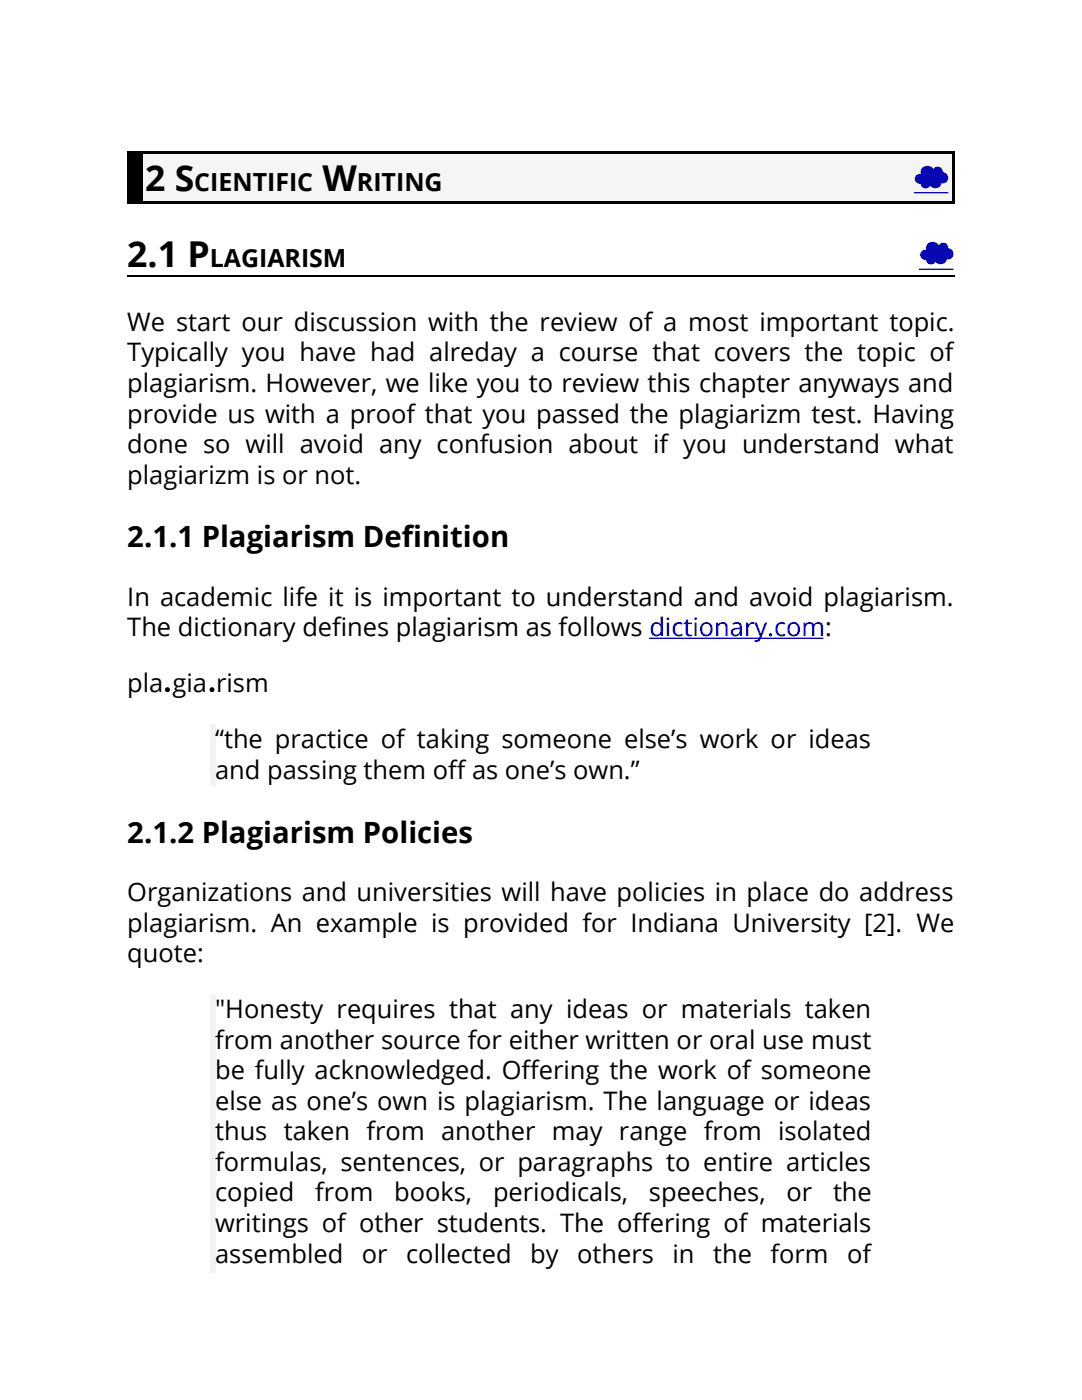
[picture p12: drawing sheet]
<svg xmlns="http://www.w3.org/2000/svg" width="216mm" height="279mm" viewBox="0 0 216 279" stroke-linecap="round" stroke-linejoin="round" font-family="sans-serif">
<defs><g id="words">
<g font-size="7.1">
<text x="29" y="38.1">2 S</text>
<text x="64.3" y="38.1">W</text>
<text x="25.4" y="53.3">2.1 P</text>
</g>
<g font-size="7.1" fill="#00e">
<text x="182.4" y="38.1">☁</text>
<text x="183.4" y="53.3">☁</text>
</g>
<g font-size="5.8">
<text x="25.4" y="109.2">2.1.1 Plagiarism Definition</text>
<text x="25.4" y="168.1">2.1.2 Plagiarism Policies</text>
</g>
<g font-size="5.1">
<text x="25.4" y="66">We start our discussion with the review of a most important topic.</text>
<text x="25.4" y="72.1">Typically you have had alreday a course that covers the topic of</text>
<text x="25.4" y="78.2">plagiarism. However, we like you to review this chapter anyways and</text>
<text x="25.4" y="84.3">provide us with a proof that you passed the plagiarizm test. Having</text>
<text x="25.4" y="90.4">done so will avoid any confusion about if you understand what</text>
<text x="25.4" y="96.5">plagiarizm is or not.</text>
<text x="25.4" y="120.9">In academic life it is important to understand and avoid plagiarism.</text>
<text x="25.4" y="127">The dictionary defines plagiarism as follows dictionary.com:</text>
<text x="25.4" y="138.2">pla gia rism</text>
<text x="42.9" y="149.4">“the practice of taking someone else’s work or ideas</text>
<text x="42.9" y="155.4">and passing them off as one’s own.”</text>
<text x="25.4" y="179.8">Organizations and universities will have policies in place do address</text>
<text x="25.4" y="185.9">plagiarism. An example is provided for Indiana University [2]. We</text>
<text x="25.4" y="192">quote:</text>
<text x="42.9" y="203.2">&quot;Honesty requires that any ideas or materials taken</text>
<text x="42.9" y="209.3">from another source for either written or oral use must</text>
<text x="42.9" y="215.4">be fully acknowledged. Offering the work of someone</text>
<text x="42.9" y="221.5">else as one’s own is plagiarism. The language or ideas</text>
<text x="42.9" y="227.6">thus taken from another may range from isolated</text>
<text x="42.9" y="233.7">formulas, sentences, or paragraphs to entire articles</text>
<text x="42.9" y="239.8">copied</text>
<text x="62.9" y="239.8">from</text>
<text x="78.7" y="239.8">books,</text>
<text x="98.4" y="239.8">periodicals,</text>
<text x="129.5" y="239.8">speeches,</text>
<text x="156.9" y="239.8">or</text>
<text x="166.2" y="239.8">the</text>
<text x="42.9" y="245.9">writings of other students. The offering of materials</text>
<text x="42.9" y="252">assembled</text>
<text x="72.2" y="252">or</text>
<text x="81.1" y="252">collected</text>
<text x="105.8" y="252">by</text>
<text x="115.2" y="252">others</text>
<text x="134.2" y="252">in</text>
<text x="142.3" y="252">the</text>
<text x="153.8" y="252">form</text>
<text x="169" y="252">of</text>
</g>
<g font-size="5">
<text x="38.8" y="38.1">CIENTIFIC</text>
<text x="71.2" y="38.1">RITING</text>
<text x="41.9" y="53.3">LAGIARISM</text>
</g>
</g></defs>
<path d="M25.4 30.2h165.1v10.4h-165.1z" fill="#f5f5f5"/>
<path d="M25.4 30.2h165.1v.5h-165.1zM25.4 30.2h3v10.4h-3zM190 30.2h.5v10.4h-.5zM25.4 40.1h165.1v.5h-165.1z" fill="#000"/>
<path d="M25.4 55h165.1" fill="none" stroke="#000" stroke-width=".25"/>
<g fill="#f2f2f2">
<path d="M41.9 144.5h1v12.2h-1z"/>
<path d="M41.9 198.4h1v55.6h-1z"/>
</g>
<path d="M182.4 38.5h6.8zM183.4 53.7h6.8zM129.5 127.4h34.8z" fill="none" stroke="#00e" stroke-width=".25"/>
<g fill="#000">
<circle cx="33.4" cy="137.6" r=".39"/>
<circle cx="42.3" cy="137.6" r=".39"/>
</g>
<g fill="none" stroke="#000" stroke-width=".2">
<circle cx="33.4" cy="137.6" r=".39"/>
<circle cx="42.3" cy="137.6" r=".39"/>
</g>
<use href="#words"/>
</svg>
